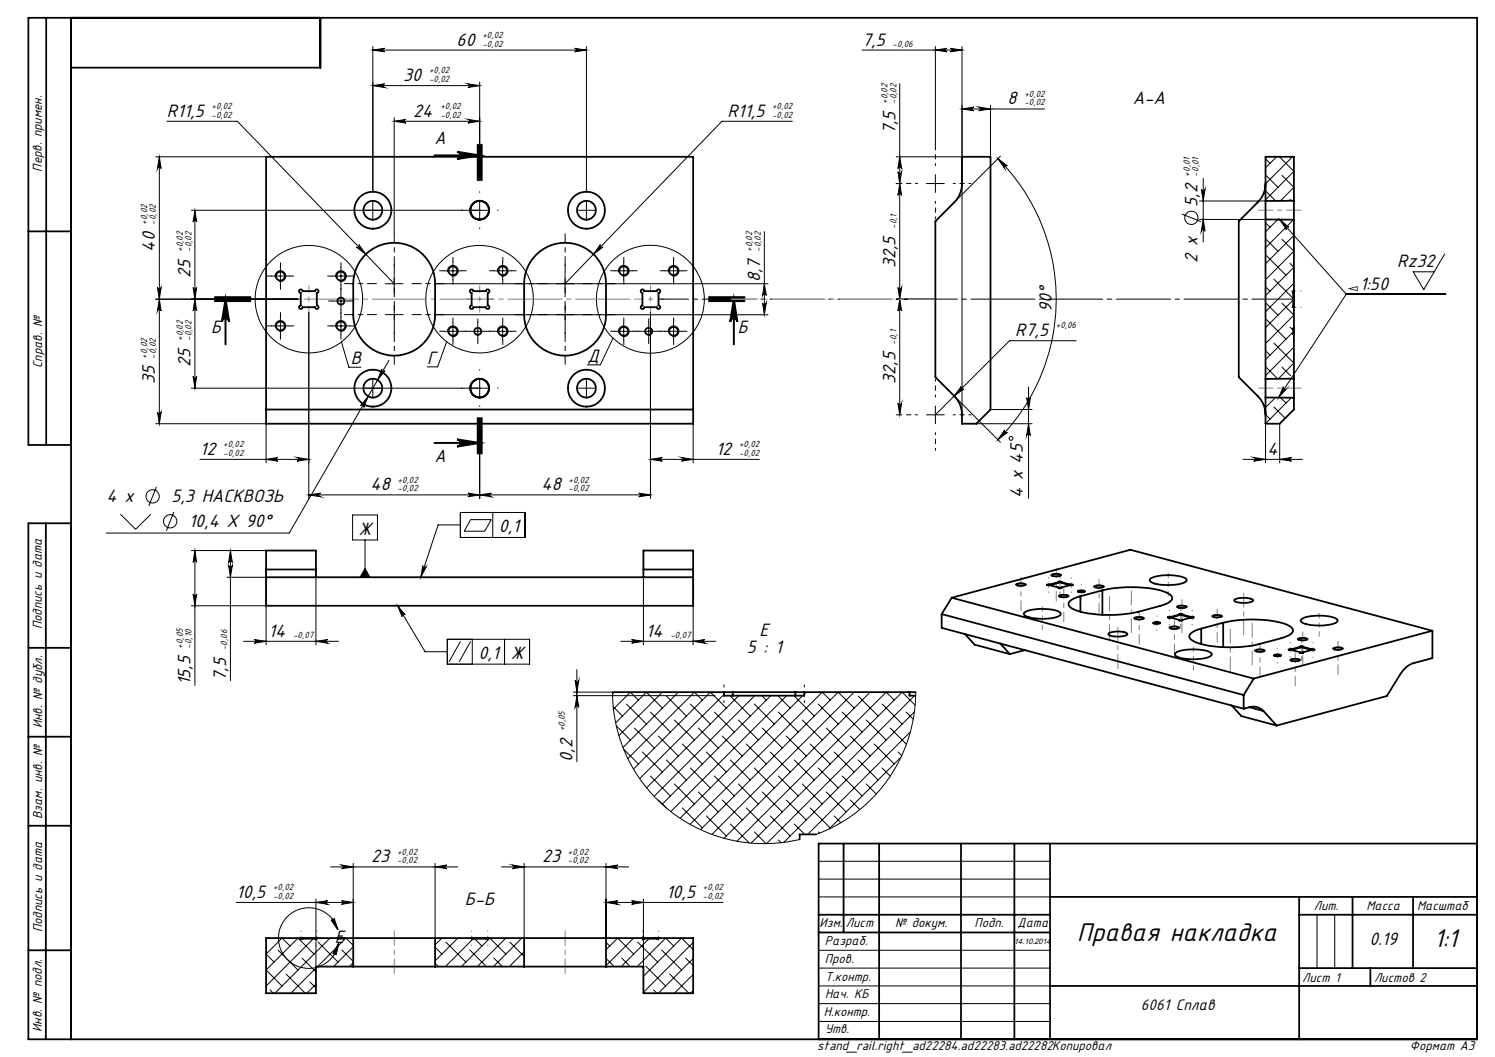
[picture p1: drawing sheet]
<svg xmlns="http://www.w3.org/2000/svg" width="420mm" height="297mm" viewBox="0 0 420 297" stroke-linecap="round" stroke-linejoin="round" font-family="sans-serif">
<defs><g id="words">
<g font-size="8">
<text x="302.6" y="264.3">Правая накладка</text>
<text x="402.8" y="266.1">1:1</text>
</g>
<g font-size="5.6">
<text x="128.3" y="12.8">60</text>
<text x="242.2" y="12.8">7,5</text>
<text x="113.3" y="22.8">30</text>
<text x="283.1" y="29.3">8</text>
<text x="318.3" y="29.3">A-A</text>
<text x="46.9" y="32.8">R11,5</text>
<text x="116.1" y="32.8">24</text>
<text x="204.4" y="32.8">R11,5</text>
<text x="122.1" y="40.4">A</text>
<text x="251.5" y="37.7" transform="rotate(-90 251.5 37.7)">7,5</text>
<text x="336.4" y="58.1" transform="rotate(-90 336.4 58.1)">5,2</text>
<text x="43.5" y="70.7" transform="rotate(-90 43.5 70.7)">40</text>
<text x="251.5" y="75.4" transform="rotate(-90 251.5 75.4)">32,5</text>
<text x="336.4" y="73.9" transform="rotate(-90 336.4 73.9)">2 х</text>
<text x="392.5" y="75.1">Rz32</text>
<text x="53.5" y="78" transform="rotate(-90 53.5 78)">25</text>
<text x="213.5" y="79.3" transform="rotate(-90 213.5 79.3)">8,7</text>
<text x="382" y="81.5">1:50</text>
<text x="295.5" y="87.6" transform="rotate(-90 295.5 87.6)">90°</text>
<text x="59.4" y="93.5">Б</text>
<text x="207.3" y="93.5">Б</text>
<text x="285.2" y="94.5">R7,5</text>
<text x="165" y="101.7">Д</text>
<text x="53.5" y="103" transform="rotate(-90 53.5 103)">25</text>
<text x="98.5" y="102.3">В</text>
<text x="120" y="102.2">Г</text>
<text x="251.5" y="107.9" transform="rotate(-90 251.5 107.9)">32,5</text>
<text x="43.5" y="108" transform="rotate(-90 43.5 108)">35</text>
<text x="56.2" y="127.8">12</text>
<text x="122.1" y="129.9">A</text>
<text x="201.1" y="127.8">12</text>
<text x="356.1" y="127.8">4</text>
<text x="104.1" y="137.8">48</text>
<text x="152.1" y="137.8">48</text>
<text x="29.9" y="141.2">4 x</text>
<text x="48.1" y="141.2">5,3 НАСКВОЗЬ</text>
<text x="287.4" y="140" transform="rotate(-90 287.4 140)">4 x 45</text>
<text x="53.1" y="148.2">10,4 X 90°</text>
<text x="140.2" y="149.6">0,1</text>
<text x="100.7" y="150.3">Ж</text>
<text x="75.5" y="178.9">14</text>
<text x="181.5" y="178.9">14</text>
<text x="213.4" y="178.7">Е</text>
<text x="134.4" y="185.2">0,1</text>
<text x="143.5" y="185.2">Ж</text>
<text x="209.8" y="183.6">5 : 1</text>
<text x="63.5" y="191.2" transform="rotate(-90 63.5 191.2)">7,5</text>
<text x="53.5" y="192.6" transform="rotate(-90 53.5 192.6)">15,5</text>
<text x="160.8" y="214" transform="rotate(-90 160.8 214)">0,2</text>
<text x="104.3" y="242.3">23</text>
<text x="152.3" y="242.3">23</text>
<text x="66.4" y="252.3">10,5</text>
<text x="130.6" y="254.3">Б-Б</text>
<text x="187.1" y="252.3">10,5</text>
<text x="94" y="264.9">Е</text>
<text x="384.7" y="265.6">0.19</text>
</g>
<text font-size="4.8" x="320.5" y="283.9">6061 Сплав</text>
<text font-size="4.2" x="378.2" y="82.3">◅</text>
<g font-size="4">
<text x="11.8" y="48.3" transform="rotate(-90 11.8 48.3)">Перв. примен.</text>
<text x="11.9" y="103.4" transform="rotate(-90 11.9 103.4)">Справ. №</text>
<text x="11.7" y="176.8" transform="rotate(-90 11.7 176.8)">Подпись и дата</text>
<text x="11.8" y="204.7" transform="rotate(-90 11.8 204.7)">Инв. № дубл.</text>
<text x="11.9" y="230.1" transform="rotate(-90 11.9 230.1)">Взам. инв. №</text>
<text x="369.1" y="255.6">Лит.</text>
<text x="383.9" y="255.6">Масса</text>
<text x="398.1" y="255.6">Масштаб</text>
<text x="11.8" y="262" transform="rotate(-90 11.8 262)">Подпись и дата</text>
<text x="230.2" y="260.4">Изм.</text>
<text x="237.6" y="260.5">Лист</text>
<text x="251.5" y="260.5">№ докум.</text>
<text x="273.8" y="260.5">Подп.</text>
<text x="285.9" y="260.5">Дата</text>
<text x="231.7" y="265.5">Разраб.</text>
<text x="231.8" y="270.5">Пров.</text>
<text x="231.8" y="275.5">Т.контр.</text>
<text x="365.9" y="275.9">Лист 1</text>
<text x="386" y="276">Листов 2</text>
<text x="231.8" y="280.4">Нач. КБ</text>
<text x="231.4" y="285.6">Н.контр.</text>
<text x="11.8" y="289.9" transform="rotate(-90 11.8 289.9)">Инв. № подл.</text>
<text x="231.8" y="290.4">Утв.</text>
<text x="229.6" y="295.1">stand_rail.right_ad22284.ad22283.ad22282Копировал</text>
<text x="396.1" y="295.2">Формат А3</text>
</g>
<g font-size="2.8">
<text x="135.5" y="10.6">+0,02</text>
<text x="135.5" y="13.1">-0,02</text>
<text x="250.7" y="13.1">-0,06</text>
<text x="120.5" y="20.6">+0,02</text>
<text x="120.5" y="23.1">-0,02</text>
<text x="249.4" y="29.2" transform="rotate(-90 249.4 29.2)">+0,02</text>
<text x="251.8" y="29.2" transform="rotate(-90 251.8 29.2)">-0,02</text>
<text x="287.8" y="27.2">+0,02</text>
<text x="287.8" y="29.6">-0,02</text>
<text x="59.4" y="30.6">+0,02</text>
<text x="59.4" y="33.1">-0,02</text>
<text x="123.7" y="30.6">+0,02</text>
<text x="123.7" y="33.1">-0,02</text>
<text x="216.9" y="30.6">+0,02</text>
<text x="216.9" y="33.1">-0,02</text>
<text x="334.3" y="49.6" transform="rotate(-90 334.3 49.6)">+0,01</text>
<text x="336.7" y="49.6" transform="rotate(-90 336.7 49.6)">-0,01</text>
<text x="41.3" y="63.1" transform="rotate(-90 41.3 63.1)">+0,02</text>
<text x="43.8" y="63.1" transform="rotate(-90 43.8 63.1)">-0,02</text>
<text x="251.8" y="64.3" transform="rotate(-90 251.8 64.3)">-0,1</text>
<text x="51.3" y="70.8" transform="rotate(-90 51.3 70.8)">+0,02</text>
<text x="53.8" y="70.8" transform="rotate(-90 53.8 70.8)">-0,02</text>
<text x="211.3" y="70.8" transform="rotate(-90 211.3 70.8)">+0,02</text>
<text x="213.8" y="70.8" transform="rotate(-90 213.8 70.8)">-0,02</text>
<text x="51.3" y="95.8" transform="rotate(-90 51.3 95.8)">+0,02</text>
<text x="53.8" y="95.8" transform="rotate(-90 53.8 95.8)">-0,02</text>
<text x="296.6" y="92.3">+0,06</text>
<text x="41.3" y="100.8" transform="rotate(-90 41.3 100.8)">+0,02</text>
<text x="43.8" y="100.8" transform="rotate(-90 43.8 100.8)">-0,02</text>
<text x="251.8" y="96.8" transform="rotate(-90 251.8 96.8)">-0,1</text>
<text x="62.7" y="125.6">+0,02</text>
<text x="207.6" y="125.6">+0,02</text>
<text x="62.7" y="128.1">-0,02</text>
<text x="207.6" y="128.1">-0,02</text>
<text x="111.7" y="135.6">+0,02</text>
<text x="159.7" y="135.6">+0,02</text>
<text x="111.7" y="138.1">-0,02</text>
<text x="159.7" y="138.1">-0,02</text>
<text x="82.4" y="179.2">-0,07</text>
<text x="188.4" y="179.2">-0,07</text>
<text x="51.3" y="182.2" transform="rotate(-90 51.3 182.2)">+0,05</text>
<text x="53.8" y="182.2" transform="rotate(-90 53.8 182.2)">-0,10</text>
<text x="63.8" y="182.7" transform="rotate(-90 63.8 182.7)">-0,06</text>
<text x="158.7" y="205.5" transform="rotate(-90 158.7 205.5)">+0,05</text>
<text x="111.5" y="240.1">+0,02</text>
<text x="111.5" y="242.6">-0,02</text>
<text x="159.5" y="240.1">+0,02</text>
<text x="159.5" y="242.6">-0,02</text>
<text x="76.7" y="250.1">+0,02</text>
<text x="197.4" y="250.1">+0,02</text>
<text x="76.7" y="252.6">-0,02</text>
<text x="197.4" y="252.6">-0,02</text>
</g>
<text font-size="2.2" x="284.9" y="265.2">14.10.2014</text>
</g></defs>
<g fill="none" stroke="#000" stroke-width=".28">
<path d="M104.7 14.1l3.4-.5a.49 .49 0 0 0-.5 .5 .49 .49 0 0 0 .5 .5zM104.7 13.1v40.8M104.7 14.1h60M161.4 13.6l3.3 .5-3.3 .5a.49 .49 0 0 0 .5-.5 .49 .49 0 0 0-.5-.5zM164.7 13.1v40.8M242.2 14.1h28.1M262.8 14.1l3.3-.5a.49 .49 0 0 0-.5 .5 .49 .49 0 0 0 .5 .5zM262.8 13.1v28.5M267 13.6l3.3 .5-3.3 .5a.49 .49 0 0 0 .4-.5 .49 .49 0 0 0-.4-.5zM270.3 13.1v103.5M46.9 34.1h19.8l44 45.6M104.7 24.1l3.4-.5a.51 .51 0 0 0-.5 .5 .51 .51 0 0 0 .5 .5z"/>
<path d="M104.7 24.1h30.1M110.7 34.1l3.4-.6a.51 .51 0 0 0-.5 .6 .51 .51 0 0 0 .5 .5zM110.7 33.1v32.6M110.7 34.1h24.1M131.4 33.5l3.4 .6-3.4 .5a.51 .51 0 0 0 .5-.5 .51 .51 0 0 0-.5-.6zM131.4 23.6l3.4 .5-3.4 .5a.51 .51 0 0 0 .5-.5 .51 .51 0 0 0-.5-.5zM134.8 23.1v17.6M222.6 34.1h-19.8l-44 45.6M252.8 23.5v93.1h-1M270.3 30.6h23.2M270.3 30.6l3.3-.5a.51 .51 0 0 0-.5 .5 .51 .51 0 0 0 .5 .5zM275 30.1l3.3 .5-3.3 .5a.51 .51 0 0 0 .5-.5 .51 .51 0 0 0-.5-.5z"/>
<path d="M278.3 29.6v14.5M43.7 44.1h31.1M44.8 44.1v75M44.8 44.1l.5 3.3a.51 .51 0 0 0-.6-.5 .51 .51 0 0 0-.5 .5zM54.8 59.1l.4 3.3a.49 .49 0 0 0-.4-.5 .49 .49 0 0 0-.5 .5zM54.8 59.1v50M104.7 56.6v5M134.8 56.6v5M137.3 59.1h-83.5M162.2 59.1h5.1M164.7 56.6v5M251.8 51.6h1"/>
<path d="M251.8 44.1h18.5M252.3 48.3a.51 .51 0 0 0 .5 .5 .51 .51 0 0 0 .5-.5l-.5 3.3zM252.8 51.6l.5 3.3a.51 .51 0 0 0-.5-.5 .51 .51 0 0 0-.5 .5zM252.8 44.1l.5 3.3a.51 .51 0 0 0-.5-.5 .51 .51 0 0 0-.5 .5zM260.3 51.6h5M262.8 49.1v5M280.4 44.6l2.6 2a.51 .51 0 0 0-.7 0 .51 .51 0 0 0 0 .7zM280.4 44.6a55.8 55.8 0 0 1 0 78.9M281.1 43.9l-13 13M337 56.5h18.5M337.5 53.2a.51 .51 0 0 0 .5 .5 .51 .51 0 0 0 .5-.5l-.5 3.3zM338 50.1v17.9"/>
<path d="M355.5 49.1l3.5 3.5M355.5 44.6l1.3 1.3M355.7 53.8l2.7 2.6M358.6 44.1l-3.1 3.1M359.4 44.1l4.1 4.1-8 8M360.2 49.3l3.3 3.3-3.8 3.8M362.4 56l.4 .4M363.1 44.1l-7.6 7.5M76.3 77.6h5M77.3 78a1.5 1.5 0 0 1 1.4-1.9 1.5 1.5 0 0 1 1.6 1.7 1.5 1.5 0 0 1-1.9 1.3M78.8 75.1v5M93.3 77.6h5"/>
<path d="M94.3 78a1.5 1.5 0 0 1 1.4-1.9 1.5 1.5 0 0 1 1.6 1.7 1.5 1.5 0 0 1-1.9 1.3M95.8 75.1v5M100.1 69.4a.5 .5 0 0 0 .7 0 .5 .5 0 0 0 0-.7l2 2.7zM108.3 79.7h4.9M110.7 77.2v5M122.2 79.7h93.6M124.7 76.1h5M125.8 76.5a1.51 1.51 0 0 1 1.3-1.9 1.51 1.51 0 0 1 1.6 1.6 1.51 1.51 0 0 1-1.8 1.3M127.2 73.6v5M138.7 76.1h5M139.8 76.5a1.51 1.51 0 0 1 1.3-1.9 1.51 1.51 0 0 1 1.6 1.6 1.51 1.51 0 0 1-1.9 1.3M141.2 73.6v5"/>
<path d="M158.7 77.2v5M168.7 68.7a.51 .51 0 0 0 0 .7 .51 .51 0 0 0 .7 0l-2.7 2zM172.7 76.1h5M173.8 76.5a1.5 1.5 0 0 1 1.3-1.9 1.5 1.5 0 0 1 1.6 1.6 1.5 1.5 0 0 1-1.9 1.3M175.2 73.6v5M186.7 76.1h5M187.8 76.5a1.5 1.5 0 0 1 1.3-1.9 1.5 1.5 0 0 1 1.6 1.6 1.5 1.5 0 0 1-1.9 1.3M189.2 73.6v5M214.7 65.1v23.3M214.7 79.7l.6 3.3a.51 .51 0 0 0-.5-.5 .51 .51 0 0 0-.6 .5zM332 60.1l5.4 2.2M337 61.7h18.5"/>
<path d="M338 61.7l.5 3.3a.51 .51 0 0 0-.5-.5 .51 .51 0 0 0-.5 .5zM355.5 67.1l3.5 3.5M355.5 62.6l1.3 1.2M355.7 71.7l5.6 5.6M357.9 78.5l5.4 5.4M359 61.7l-3.5 3.4M359.1 61.7l.2 .2M359.6 61.7l2.5 2.1a.5 .5 0 0 0-.7 0 .5 .5 0 0 0 0 .7zM359.6 61.7l18.6 21M360.2 67.2l3.3 3.4-8 8M361 64.1l-5.5 5.5M362.4 74l1.1 1.1-8 8"/>
<path d="M363.2 66.5l-7.7 7.6M363.4 61.7l-1.7 1.7M363.5 79.6l-8 8M405.9 71.4l-5.9 10-3-5h5.9M43.7 84.1h40M44.2 80.8a.51 .51 0 0 0 .5 .4 .51 .51 0 0 0 .6-.4l-.5 3.3zM44.8 84.1l.5 3.3a.51 .51 0 0 0-.6-.5 .51 .51 0 0 0-.5 .5zM54.3 80.8a.49 .49 0 0 0 .5 .4 .49 .49 0 0 0 .4-.4l-.4 3.3zM54.8 84.1l.4 3.3a.49 .49 0 0 0-.4-.5 .49 .49 0 0 0-.5 .5zM76.3 91.6h5M77.3 92a1.49 1.49 0 0 1 1.3-1.9 1.49 1.49 0 0 1 1.6 1.6 1.49 1.49 0 0 1-1.8 1.3M78.8 89.1v5"/>
<path d="M86.7 87.8v52.3M93.3 84.6h5M93.3 91.6h5M94.3 92a1.49 1.49 0 0 1 1.3-1.9 1.49 1.49 0 0 1 1.7 1.6 1.49 1.49 0 0 1-1.9 1.3M95.8 82.1v5M95.8 89.1v5M95.9 96.1l2.1 7.1h3.4M122.2 88.4h93.6M124.7 93.1h5M125.5 96l-2.6 7.1h-2.9M125.8 93.5a1.51 1.51 0 0 1 1.3-1.9 1.51 1.51 0 0 1 1.6 1.6 1.51 1.51 0 0 1-1.8 1.3M127.2 90.6v5"/>
<path d="M131.7 93.1h5M134.2 90.6v5M138.7 93.1h5M139.8 93.5a1.51 1.51 0 0 1 1.3-1.9 1.51 1.51 0 0 1 1.6 1.6 1.51 1.51 0 0 1-1.9 1.3M141.2 90.6v5M172.2 95l-3.5 7.5h-3.7M172.7 93.1h5M173.8 93.5a1.5 1.5 0 0 1 1.3-1.9 1.5 1.5 0 0 1 1.6 1.6 1.5 1.5 0 0 1-1.9 1.3M175.2 90.6v5M179.7 93.1h5M182.2 90.6v5M182.7 87.8v52.3"/>
<path d="M186.7 93.1h5M187.8 93.5a1.5 1.5 0 0 1 1.3-1.9 1.5 1.5 0 0 1 1.6 1.6 1.5 1.5 0 0 1-1.9 1.3M189.2 90.6v5M214.2 85.1a.51 .51 0 0 0 .6 .5 .51 .51 0 0 0 .5-.5l-.6 3.3zM251.8 84.1h11M252.3 80.8a.51 .51 0 0 0 .5 .4 .51 .51 0 0 0 .5-.4l-.5 3.3zM252.8 84.1l.5 3.3a.51 .51 0 0 0-.5-.5 .51 .51 0 0 0-.5 .5zM302.3 95.7h-18.7l-20.8 20.9M355.5 98.5l1.3 1.3M355.5 85.1l3.5 3.4M355.5 80.6l1.3 1.2M355.7 89.7l5.6 5.6"/>
<path d="M357.9 96.4l5.6 5.6-4.4 4.4M360.2 85.2l3.3 3.3-8 8.1M362.4 91.9l.9 .9M363.3 84.3l-7.8 7.8M363.3 93.2l-7.8 7.9M363.5 97.5l-8 8M378.2 82.7h28M378.2 82.7l-19 29M43.7 119.1h31.1v11M44.2 115.8a.51 .51 0 0 0 .5 .4 .51 .51 0 0 0 .6-.4l-.5 3.3zM54.3 105.8a.49 .49 0 0 0 .5 .5 .49 .49 0 0 0 .4-.5l-.4 3.3zM103.4 111.4l-1.2 3.1a.51 .51 0 0 0-.2-.7 .51 .51 0 0 0-.7 .2z"/>
<path d="M104.7 106.6v5M107.3 103.7a.51 .51 0 0 0 .2 .6 .51 .51 0 0 0 .7-.1l-2.1 2.6zM109.3 101.3l-28.1 48.5h-51.4M134.8 106.6v5M137.3 109.1h-83.5M162.2 109.1h5.1M164.7 106.6v5M194.7 119.1v11M252.3 113.3a.51 .51 0 0 0 .5 .4 .51 .51 0 0 0 .5-.4l-.5 3.3zM260.3 116.6h5M262.8 114.1v5M267.3 110.6l13.8 13.7"/>
<path d="M270.1 108.6a.5 .5 0 0 0 0 .7 .5 .5 0 0 0 .7 0l-2.7 2zM274.3 119.1h15.6M278.3 115.1h11.6M288.4 111.8a.51 .51 0 0 0 .5 .5 .51 .51 0 0 0 .6-.5l-.5 3.3zM289 108.7v31.3M289 119.1l.5 3.3a.51 .51 0 0 0-.6-.5 .51 .51 0 0 0-.5 .5zM355.5 103l3.5 3.4M355.5 116.5l1.3 1.3M357.9 114.4l3.2 3.1M358.4 111.7l-2.9 2.8M359.5 119.1v11M359.8 111.8l1.5 1.4"/>
<path d="M360.2 103.1l2.3 2.4M360.6 108.7a.51 .51 0 0 0 .1 .6 .51 .51 0 0 0 .7-.1l-2.2 2.5zM362.8 111.8l-7.3 7.3v11M363.3 106.3l.1 .1M44 136.8l-2.2 5.3M56.2 129.1h30.5M74.8 129.1l3.3-.6a.51 .51 0 0 0-.5 .6 .51 .51 0 0 0 .5 .5zM83.4 128.5l3.3 .6-3.3 .5a.51 .51 0 0 0 .5-.5 .51 .51 0 0 0-.5-.6zM86.7 139.1h96M86.7 139.1l3.4-.5a.51 .51 0 0 0-.5 .5 .51 .51 0 0 0 .5 .5zM131.4 138.6l3.4 .5-3.4 .5a.51 .51 0 0 0 .5-.5 .51 .51 0 0 0-.5-.5zM134.8 139.1l3.2-.5a.51 .51 0 0 0-.4 .5 .51 .51 0 0 0 .4 .5z"/>
<path d="M134.8 127.5v12.6M179.5 138.6l3.2 .5-3.2 .5a.51 .51 0 0 0 .4-.5 .51 .51 0 0 0-.4-.5zM182.7 129.1h30.6M182.7 129.1l3.4-.6a.51 .51 0 0 0-.5 .6 .51 .51 0 0 0 .5 .5zM191.5 128.5l3.2 .6-3.2 .5a.51 .51 0 0 0 .4-.5 .51 .51 0 0 0-.4-.6zM282.3 120.8a.51 .51 0 0 0 0 .7 .51 .51 0 0 0 .7 0l-2.6 2zM349.2 129.1h16.7M352.2 128.5l3.3 .6-3.3 .5a.51 .51 0 0 0 .5-.5 .51 .51 0 0 0-.5-.6zM359.5 129.1l3.3-.6a.51 .51 0 0 0-.5 .6 .51 .51 0 0 0 .5 .5zM33.8 144.5l4.3 4.2 4.3-4.2M48.9 143.8l-2.2 5.4M53.8 154.7h21"/>
<path d="M54.8 154.7v37.9M54.8 154.7l.4 3.3a.49 .49 0 0 0-.4-.5 .49 .49 0 0 0-.5 .5zM64.2 158.9a.51 .51 0 0 0 .6 .5 .51 .51 0 0 0 .5-.5l-.6 3.3zM64.7 154.7l.6 3.3a.51 .51 0 0 0-.5-.5 .51 .51 0 0 0-.6 .5zM64.7 154.7v36.5M99.1 144.7h6.9v7h-6.9zM102.6 159.7l1.3 2.5h-2.8zM102.6 151.7v10.5M118.8 158.9a.5 .5 0 0 0 .3 .6 .5 .5 0 0 0 .6-.3l-1.5 3zM129.3 144h18.2v7h-18.2zM129.3 147.5h-6.2l-4.9 14.7M132.2 146h5.8l-1.8 3.3h-5.8z"/>
<path d="M138.4 144v7M53.8 170.2h21M54.3 166.9a.49 .49 0 0 0 .5 .5 .49 .49 0 0 0 .4-.5l-.4 3.3zM63.7 162.2h11.1M71.4 179.7l3.4 .5-3.4 .5a.51 .51 0 0 0 .5-.5 .51 .51 0 0 0-.5-.5zM74.8 160v21.2M88.8 160v21.2M111.7 170.2l2.1 2.6a.51 .51 0 0 0-.6-.2 .51 .51 0 0 0-.2 .7zM111.7 170.2l7.7 12.9h6.3M125.7 179.6h23.1v7h-23.1zM132.7 179.6v7M141.7 179.6v7"/>
<path d="M177.4 179.7l3.4 .5-3.4 .5a.51 .51 0 0 0 .5-.5 .51 .51 0 0 0-.5-.5zM180.8 160v21.2M194.7 160v21.2M285.3 164.2a2.9 2.9 0 0 1 3 .1 2.92 2.92 0 0 1-3-.1zM295.2 161.5a2.9 2.9 0 0 1 3 .2 2.9 2.9 0 0 1-3-.2zM297.4 167.4a2.8 2.8 0 0 1 2.9 .1 2.8 2.8 0 0 1-2.9-.1zM307.3 164.7a2.92 2.92 0 0 1 2.9 .2 2.9 2.9 0 0 1-2.9-.2zM318.5 173.7a2.8 2.8 0 0 1 3 .1 2.83 2.83 0 0 1-3-.1zM328.4 176.3a2.8 2.8 0 0 1 3 .1 2.8 2.8 0 0 1-3-.1zM330.6 170.4a2.9 2.9 0 0 1 2.9 .2 2.9 2.9 0 0 1-2.9-.2zM340.5 173.1a2.83 2.83 0 0 1 2.9 .1 2.8 2.8 0 0 1-2.9-.1zM364.5 179.5a2.9 2.9 0 0 1 3 .2 2.92 2.92 0 0 1-3-.2z"/>
<path d="M68.4 180.2h26.7M88.8 180.2l3.2-.5a.51 .51 0 0 0-.4 .5 .51 .51 0 0 0 .4 .5zM129.4 180.2l-3.2 5.7M132.2 180.2l-3.2 5.7M161.1 194.5h11l.2 4.7 .8 4.5 1.5 5.2 2 4.8 2.8 4.6 3.4 4.4 3.6 3.7 4.9 3.7 4.4 2.5 3.8 1.7 3.9 1.2 3.9 .9 3.5 .5 5.4 .1 5.2-.5 3.2-.6M161.1 195.5h39.8M161.6 191.2a.51 .51 0 0 0 .5 .4 .51 .51 0 0 0 .5-.4l-.5 3.3zM162.1 195.5l.5 3.3a.51 .51 0 0 0-.5-.5 .51 .51 0 0 0-.5 .5zM162.1 188.1v25.9M172.3 198.6l2.6 2.6M172.6 194.5l-.5 .5M174.4 180.2h26.7"/>
<path d="M176 197.8l5.6 5.6M179.4 196.7l-2.3-2.2-4.8 4.7M186.1 199l-4.5-4.5-8.6 8.6M186.1 194.5l-12.2 12.2M187.2 195.6l5.6 5.6M190.6 194.5l-15.6 15.5M194 197.8l5.6 5.6M194.7 180.2l3.3-.5a.51 .51 0 0 0-.4 .5 .51 .51 0 0 0 .4 .5zM197.3 196.7l-2.2-2.2-18.7 18.6M203.4 195.2l-23.7 23.6M204 199l-4.4-4.5-21.6 21.6M205.2 195.6l5.6 5.6"/>
<path d="M207.5 195.5l-25.9 25.9M211.9 197.8l5.6 5.6M212 195.5l-28.2 28.3M214 195.5l1.3 1.2M216.5 195.5l-30.5 30.5M218.5 195.5l3.5 3.5M221 195.5l-32.5 32.5M223.1 195.6l5.6 5.6M225.5 195.5l-34.4 34.4M226.5 194.5l-.5 .5M229.9 197.8l5.6 5.6M233.2 196.7l-2.2-2.2-37.1 37.1"/>
<path d="M240 199l-4.5-4.5-38.7 38.6M240 194.5l-40 40M241.1 195.6l5.6 5.6M244.5 194.5l-41.1 41M247.8 197.8l5.6 5.6M251.2 196.7l-2.2-2.2-42 41.9M256.9 195.5l-41.5 41.5M257.1 198.1l-3.7-3.6-42.4 42.4M257.2 194.5l-.5 6.7-1.6 6.5-2.6 6.4-2.9 4.7-4.2 5.1-5 4.5-3.2 2.2-3.4 1.9-4.5 2M352.5 182.7a2.9 2.9 0 0 1 2.9 .2 2.92 2.92 0 0 1-2.9-.2zM362.4 185.4a2.8 2.8 0 0 1 2.9 .1 2.8 2.8 0 0 1-2.9-.1zM374.4 182.2a2.92 2.92 0 0 1 3 .1 2.9 2.9 0 0 1-3-.1z"/>
<path d="M173.1 204l4 3.9M175.2 210.5l4.2 4.2M178.2 204.6l5.6 5.6M180.5 211.3l5.6 5.6M182.7 218l5.6 5.7M182.7 200.1l5.6 5.6M185 206.8l5.6 5.6M187.2 213.5l5.6 5.7M189.4 202.3l5.7 5.6M191.7 209.1l5.6 5.6M194 215.8l5.6 5.6M196.2 204.6l5.6 5.6"/>
<path d="M198.4 211.3l5.6 5.6M200.7 218l5.6 5.7M200.7 200.1l5.6 5.6M202.9 206.8l5.6 5.6M205.2 213.5l5.6 5.7M207.4 202.3l5.6 5.6M209.7 209.1l5.6 5.6M211.9 215.8l5.6 5.6M214.1 204.6l5.7 5.6M216.4 211.3l5.6 5.6M218.7 218l5.6 5.7M218.7 200.1l5.6 5.6"/>
<path d="M220.9 206.8l5.6 5.6M223.1 213.5l5.6 5.7M225.4 202.3l5.6 5.6M227.6 209.1l5.6 5.6M229.9 215.8l5.6 5.6M232.1 204.6l5.6 5.6M234.4 211.3l5.6 5.6M236.6 218l5.6 5.7M236.6 200.1l5.6 5.6M238.9 206.8l5.6 5.6M241.1 213.5l5.6 5.7M243.3 202.3l5.7 5.6"/>
<path d="M245.6 209.1l5.6 5.6M247.8 215.8l2.3 2.3M250.1 204.6l4.5 4.5M252.3 211.3l1 1M253.1 212.8l-20.2 20.1M254.6 200.1l1.9 2M255.8 205.6l-28.9 28.9M256.9 200l-36.7 36.7M185 224.8l2.2 2.2M189.4 220.3l5.7 5.6M191.7 227l5.6 5.6M196.2 222.5l5.6 5.6"/>
<path d="M198.4 229.3l5.6 5.6M202.9 224.8l5.6 5.6M205.2 231.5l5.3 5.4M207.4 220.3l5.6 5.6M209.7 227l5.6 5.6M211.9 233.7l3.3 3.3M214.1 222.5l5.7 5.6M216.4 229.3l5.6 5.6M218.7 236l.7 .8M220.9 224.8l5.6 5.6M223.1 231.5l3 3M225.4 220.3l5.6 5.6"/>
<path d="M227.6 227l5.6 5.6M229.9 233.7l.3 .4M232.1 222.5l5.6 5.6M234.4 229.3l1.9 1.9M238.9 224.8l2.6 2.7M243.3 220.3l2.9 2.8M66.4 253.6h32.8M88.8 253.6l3.2-.5a.51 .51 0 0 0-.4 .5 .51 .51 0 0 0 .4 .5zM88.8 252.6v19M92.9 243.6h35.7M93 258.5l.9-.4 1 3.2zM96 243.1l3.2 .5-3.2 .5a.51 .51 0 0 0 .4-.5 .51 .51 0 0 0-.4-.5z"/>
<path d="M96 253.1l3.2 .5-3.2 .5a.51 .51 0 0 0 .4-.5 .51 .51 0 0 0-.4-.5zM99.2 242.6v21M122.2 242.6v21M122.2 243.6l3.4-.5a.51 .51 0 0 0-.5 .5 .51 .51 0 0 0 .5 .5zM140.9 243.6h35.7M143.9 243.1l3.3 .5-3.3 .5a.51 .51 0 0 0 .5-.5 .51 .51 0 0 0-.5-.5zM147.2 242.6v21M170.3 242.6v21M170.3 253.6h32.8M170.3 243.6l3.3-.5a.51 .51 0 0 0-.5 .5 .51 .51 0 0 0 .5 .5zM170.3 253.6l3.3-.5a.51 .51 0 0 0-.5 .5 .51 .51 0 0 0 .5 .5zM177.4 253.1l3.4 .5-3.4 .5a.51 .51 0 0 0 .5-.5 .51 .51 0 0 0-.5-.5z"/>
<path d="M180.8 252.6v19M230 252h65M230 247h65M230 242h65M370 257v15M375 257v15M74.8 263.6h.1M75.9 278.2l.9 .9M78.1 266.9l5.6 5.7M80.4 273.7l5.4 5.4M81.5 265.8l-2.3-2.2-4.4 4.5 2.2 2.2M84.8 269.2l4 3.9"/>
<path d="M87.1 275.9l1.7 1.7M88 263.8l-13.2 13.3M88.2 268.1l-4.5-4.5-8.9 9 4.4 4.5M88.8 272l-7.1 7.1M88.8 276.5l-2.6 2.6M89.4 264.7l5.6 5.6M91.6 271.5l.1 .1M92.7 263.6l-15.5 15.5M94.9 261.3a8.5 8.5 0 0 0-13.3-4.4 8.5 8.5 0 0 0 .8 14 8.5 8.5 0 0 0 12.7-5.9M95.1 265l-.6 3.2-1-.3zM96.1 266.9l3.1 3.2M99.2 265.6l-2-2-8 8"/>
<path d="M99.2 266l-5.5 5.6M99.2 270.5l-1 1.1M122.2 270.7l1 .9M122.2 266.2l1.9 1.9M124.1 263.6l-1.9 1.9M125.3 264.7l5.6 5.6M127.5 271.5l.1 .1M128.6 263.6l-6.4 6.4M132 266.9l4.6 4.7M132.9 263.8l-7.8 7.8M133.3 263.8l2.1 2M138.7 269.2l2.4 2.4"/>
<path d="M142.1 268.1l-4.5-4.5-8 8M142.1 263.6l-8 8M143.2 264.7l4 4M145.5 271.5l.1 .1M146.6 263.6l-8 8M147.2 267.4l-4.1 4.2M170.3 266.9l3.2-3.3 4.5 4.5M170.3 269.3l2.2 2.3M170.3 264.8l1 1M174.7 269.2l2.4 2.4M178 263.6l-7.7 7.8M179.1 264.7l5.6 5.6"/>
<path d="M181.4 271.5l5.6 5.6M182.3 263.8l-7.8 7.8M183.6 278.2l.9 .9M185.9 266.9l5.6 5.7M188.1 273.7l5.4 5.4M189.3 265.8l-2.3-2.2-8 8M192.6 269.2l2.1 2.1M194.7 266.8l-3.2-3.2-10.7 10.7M194.7 264.8l-13.9 14M194.7 269.3l-9.7 9.8M194.7 273.8l-5.2 5.3M194.7 278.3l-.7 .8"/>
<path d="M230 277h65M230 272h65M230 267h65M230 287h65M230 282h65"/>
<circle cx="334.7" cy="61.2" r="1.86"/>
<circle cx="86.8" cy="84.1" r="15.1"/>
<circle cx="134.7" cy="84.1" r="15.1"/>
<circle cx="182.7" cy="84.1" r="15.2"/>
<circle cx="42.9" cy="139.5" r="1.87"/>
<circle cx="284" cy="123.2" r=".54"/>
<circle cx="47.8" cy="146.5" r="1.86"/>
</g>
<g fill="none" stroke="#000" stroke-width=".55">
<path d="M122.1 43.7h12.7M128.4 42.6l6.4 1.1-6.4 1a1.02 1.02 0 0 0 1-1 1.02 1.02 0 0 0-1-1.1zM134.2 40.7v10M134.8 40.7v10M135.3 40.7v10M60.4 84.1h10M60.4 83.5h10M60.4 84.6h10M63.4 84.1l1 6.3a1.02 1.02 0 0 0-1-1 1.02 1.02 0 0 0-1.1 1zM63.4 84.1v12.7M199.2 84.1h10M199.2 83.5h10"/>
<path d="M199.2 84.6h10M206.2 84.1l1 6.3a1.01 1.01 0 0 0-1.1-1 1.01 1.01 0 0 0-1 1zM206.2 84.1v12.7M134.2 117.5v10M134.8 117.5v10M135.3 117.5v10zM122.1 124.5h12.7M128.4 123.5l6.4 1-6.4 1a1.01 1.01 0 0 0 1-1 1.01 1.01 0 0 0-1-1z"/>
</g>
<g fill="none" stroke="#000" stroke-width=".28" stroke-dasharray="15.2 1.3 1.3 1.3">
<path d="M99.8 59.1h-.2M104.8 54.1v-.2M109.8 59.1h.1M129.8 59.1h-.2M134.8 54.1v-.2M139.8 59.1h.1M159.8 59.1h-.2M164.8 54.1v-.2M169.8 59.1h.1M76.3 77.6h-1.3M78.8 75.1v-1.3M81.3 77.6h1.2"/>
<path d="M93.3 77.6h-1.3M95.8 75.1v-1.3M98.3 77.6h1.2M104.8 64.1v.1M124.7 76.1h-1.2M127.2 73.6v-1.3M127.2 78.6v1.2M129.7 76.1h1.3M134.8 64.1v.1M138.7 76.1h-1.2M141.2 73.6v-1.3M141.2 78.6v1.2"/>
<path d="M143.7 76.1h1.3M164.8 64.1v.1M172.7 76.1h-1.2M175.2 73.6v-1.3M175.2 78.6v1.2M177.7 76.1h1.3M186.7 76.1h-1.2M189.2 73.6v-1.3M189.2 78.6v1.2M191.7 76.1h1.3M76.3 91.6h-1.3M78.8 89.1v-1.3"/>
<path d="M78.8 94.1v1.2M78.8 80.1v1.2M81.3 91.6h1.2M93.3 84.6h-1M93.3 91.6h-1.3M95.8 82.1v-1M95.8 87.1v1M95.8 89.1v-1.3M95.8 94.1v1.2M95.8 80.1v1.2M98.3 84.6h1M98.3 91.6h1.2"/>
<path d="M110.8 88.4v2.5M110.8 88.4h2.5M110.8 88.4v-2.5M110.8 88.4h-2.5M124.7 93.1h-1.2M127.2 90.6v-1.3M127.2 95.6v1.2M129.7 93.1h1.3M131.7 93.1h-1M134.2 90.6v-1M134.2 95.6v1M136.7 93.1h1"/>
<path d="M138.7 93.1h-1.2M141.2 90.6v-1.3M141.2 95.6v1.2M143.7 93.1h1.3M158.8 88.4v2.5M158.8 88.4h2.5M158.8 88.4v-2.5M158.8 88.4h-2.5M172.7 93.1h-1.2M175.2 90.6v-1.3M175.2 95.6v1.2M177.7 93.1h1.3"/>
<path d="M179.7 93.1h-1M182.2 90.6v-1M182.2 95.6v1M184.7 93.1h1M186.7 93.1h-1.2M189.2 90.6v-1.3M189.2 95.6v1.2M191.7 93.1h1.3M99.8 109.1h-.2M104.8 104.1v-.2M104.8 114.1v.1M109.8 109.1h.1"/>
<path d="M129.8 109.1h-.2M134.8 104.1v-.2M134.8 114.1v.1M139.8 109.1h.1M159.8 109.1h-.2M164.8 104.1v-.2M164.8 114.1v.1M169.8 109.1h.1"/>
</g>
<g fill="none" stroke="#000" stroke-width=".28" stroke-dasharray="15.2 1.3 1.3 1.3" stroke-dashoffset="12.6">
<path d="M105.8 79.7h-9M110.8 74.7v-9M115.8 79.7h9M153.8 79.7h-9M158.8 74.7v-9M163.8 79.7h9M105.8 88.4h-9M110.8 84.7v9M110.8 93.4v9M110.8 83.4v-9M115.8 88.4h9M153.8 88.4h-9"/>
<path d="M158.8 84.7v9M158.8 93.4v9M158.8 83.4v-9M163.8 88.4h9"/>
</g>
<path d="M257.8 51.6h-5M262.8 46.6v-5M262.8 56.6v5M267.8 51.6h5M257.8 116.6h-5M262.8 111.6v-5M267.8 116.6h5M262.8 121.6v5M203.4 197.4v-5M226 197.4v-5" fill="none" stroke="#000" stroke-width=".28" stroke-dasharray="15.2 1.3 1.3 1.3" stroke-dashoffset="14.6"/>
<path d="M83.7 84.1h95" fill="none" stroke="#808080" stroke-width=".28" stroke-dasharray="15.2 1.3 1.3 1.3" stroke-dashoffset="-1.8"/>
<path d="M86.8 80.3v7.5M131 84.1h7.5M134.8 80.3v7.5M179 84.1h7.5M182.8 80.3v7.5" fill="none" stroke="#808080" stroke-width=".28" stroke-dasharray="15.2 1.3 1.3 1.3" stroke-dashoffset="13.4"/>
<g fill="none" stroke="#808080" stroke-width=".28" stroke-dasharray="15.2 1.3 1.3 1.3" stroke-dashoffset="15">
<path d="M361.3 81.8h4.2M361.3 86.3h4.2M294.6 166.5v-4.2M301 166.5v-4.2M303.8 168.3v-4.2M325 177.2v-4.2M328.5 175.6v-4.2M334.9 175.6v-4.2M358.9 186.3v-4.2M362.5 184.7v-4.2M368.9 184.7v-4.2M84.5 265.8v-4.2"/>
<path d="M89 265.8v-4.2M132.5 265.8v-4.2M137 265.8v-4.2M180.5 265.8v-4.2M185 265.8v-4.2"/>
</g>
<path d="M365.5 59.1h-12M365.5 109.1h-12M110.8 273.6v-12M158.8 273.6v-12" fill="none" stroke="#808080" stroke-width=".28" stroke-dasharray="15.2 1.3 1.3 1.3" stroke-dashoffset="11.1"/>
<path d="M297.8 167.4v-5.9M331.7 176.5v-5.9M365.7 185.6v-5.9" fill="none" stroke="#808080" stroke-width=".28" stroke-dasharray="15.2 1.3 1.3 1.3" stroke-dashoffset="14.2"/>
<path d="M286.8 171.5v-9.3M296.7 168.9v-9.3M298.9 174.8v-9.3M308.8 172.1v-9.3M332.1 177.8v-9.3M320 181v-9.3M329.9 183.7v-9.3M342 180.4v-9.3M354 190.1v-9.3M363.9 192.7v-9.3M366 186.9v-9.3M375.9 189.5v-9.3" fill="none" stroke="#808080" stroke-width=".28" stroke-dasharray="15.2 1.3 1.3 1.3" stroke-dashoffset="12.5"/>
<path d="M292.8 170.5v6.4M328.2 161v6.5M370.6 172.4v6.4M335.3 181.8v6.5" fill="none" stroke="#808080" stroke-width=".28" stroke-dasharray="15.2 1.3 1.3 1.3" stroke-dashoffset="13.9"/>
<path d="M311.7 179.4v-11.7M314.1 176.2v11.7M317.8 177.8v-11.8M349.4 166.7v11.7M345.6 188.5v-11.7M351.8 186.8v-11.7" fill="none" stroke="#808080" stroke-width=".28" stroke-dasharray="15.2 1.3 1.3 1.3" stroke-dashoffset="11.3"/>
<path d="M363.3 84.1h-84.2" fill="none" stroke="#000" stroke-width=".28" stroke-dasharray="15.2 1.3 1.3 1.3" stroke-dashoffset="3.6"/>
<path d="M185 84.1h77.8" fill="none" stroke="#000" stroke-width=".28" stroke-dasharray="15.2 1.3 1.3 1.3" stroke-dashoffset="6.8"/>
<path d="M262.8 84.1h16.2" fill="none" stroke="#000" stroke-width=".28" stroke-dasharray="15.2 1.3 1.3 1.3" stroke-dashoffset="9.1"/>
<g fill="none" stroke="#000" stroke-width=".5">
<path d="M13 5v120M20 5v287M90 5v14h-70M74.8 44.1h119.9v75h-119.9zM270.3 44.1h8v71l-4 4h-4a10.1 10.1 0 0 0-.9-6.1l-1.3-1.7-5.3-5.3v-43.8l5.3-5.3a7.5 7.5 0 0 0 2.2-5.3zM355.5 56.5v5.2M355.5 51.6a7.3 7.3 0 0 1-2.2 5.3l-5.3 5.3v43.8l5.3 5.3a7.3 7.3 0 0 1 2.2 5.3M363.5 56.4v5.3M363.5 56.4v-12.3h-8v12.4M363.5 56.4l-8 .1M8 65h12M102.6 71.6a11.5 11.5 0 0 1 12.6-2.5 11.5 11.5 0 0 1 7 10.6v8.7a11.5 11.5 0 0 1-11.5 11.5 11.5 11.5 0 0 1-11.5-11.5v-8.7a11.7 11.7 0 0 1 3.4-8.1z"/>
<path d="M150.6 71.6a11.5 11.5 0 0 1 12.6-2.5 11.5 11.5 0 0 1 7.1 10.6v8.7a11.5 11.5 0 0 1-11.5 11.5 11.5 11.5 0 0 1-11.6-11.5v-8.7a11.3 11.3 0 0 1 3.4-8.1zM355.5 61.7v44.8M355.5 61.7h8M363.5 61.7v20.1M84.1 81.5l.6-.2 .3 .5h3.5a.5 .5 0 0 1 .5-.5 .5 .5 0 0 1 .5 .5 .5 .5 0 0 1-.5 .5v3.5a.5 .5 0 0 1 .5 .5 .5 .5 0 0 1-.5 .5 .5 .5 0 0 1-.5-.5h-3.5a.5 .5 0 0 1-.5 .5 .5 .5 0 0 1-.5-.5 .5 .5 0 0 1 .5-.5v-3.5l-.5-.3zM132.2 81.5l.5-.2 .3 .5h3.5a.5 .5 0 0 1 .5-.5 .5 .5 0 0 1 .5 .5 .5 .5 0 0 1-.5 .5v3.5a.5 .5 0 0 1 .5 .5 .5 .5 0 0 1-.5 .5 .5 .5 0 0 1-.5-.5h-3.5a.5 .5 0 0 1-.5 .5 .5 .5 0 0 1-.5-.5 .5 .5 0 0 1 .5-.5v-3.5l-.5-.3zM180.1 81.5l.3-.2 .4 .1 .2 .4h3.5a.5 .5 0 0 1 .5-.5 .5 .5 0 0 1 .5 .5 .5 .5 0 0 1-.5 .5v3.5a.5 .5 0 0 1 .5 .5 .5 .5 0 0 1-.5 .5 .5 .5 0 0 1-.5-.5h-3.5a.49 .49 0 0 1-.5 .5 .49 .49 0 0 1-.5-.5 .49 .49 0 0 1 .5-.5v-3.5l-.5-.4zM363.3 85.8h.2M363.3 82.3h.2M363.5 92.2v1.7M363.5 85.8v.5M363.5 81.8v.5"/>
<path d="M363.5 81.8h-.2v4.5h.2M363.5 82.3v3.5M363.5 86.3v5.9M363.5 93.9v12.5M363.5 92.2h-.2v1.7h.2M74.8 115.1h119.9M355.5 106.5v5.2M355.5 111.7v7.4h4l4-4v-3.3M355.5 111.7l8 .1M363.5 106.4v5.4M363.5 106.4l-8 .1M20 125h-12v-120h407v287h-407v-145h12"/>
<path d="M12.9 147v145M74.8 160v2.2M74.8 162.2v8h119.9v-8M74.8 160v-5.3h14v5.3M74.8 162.2h119.9M74.8 160h14M88.8 160v2.2M180.8 160v2.2M180.8 160v-5.3h13.9v5.3M180.8 160h13.9M194.7 160v2.2M264.5 172.5l84.9 22.8"/>
<path d="M264.5 172.5v3.9l84.9 22.7M267.4 168l84.8 22.7M267.4 168l-2.9 4.5M267.4 168l50.2-13.5 84.8 22.7M271.1 178.1l2.7 3 9.9 2.7M285.6 164.2a3 3 0 0 1 2.5 0 2.06 2.06 0 0 1-2.5 0zM287.8 172.2a12.6 12.6 0 0 1 9.9-.2l.3 .5a2.54 2.54 0 0 1-2.3 1.2 13.6 13.6 0 0 1-7.9-.8l-.2-.5zM294.2 164.4h.7M294.9 164.2l-.8 .2h.8M294.9 164.4l2.5 .7M294.9 164.2v.2M295.5 161.5a2.28 2.28 0 0 1 2.4 .2 2.91 2.91 0 0 1-2.4-.1z"/>
<path d="M297.4 163.6l-.1-.2 .5-.1 .4 .1-.1 .2M297.4 165.1l-.1 .1 .5 .1 .4-.1-.1-.1M297.4 163.6h.7M297.4 163.6l-2.5 .6M297.4 163.6v.2l-2.5 .6M297.4 165.1v.2M297.6 167.4a2.74 2.74 0 0 1 2.5 .1 2.08 2.08 0 0 1-2.5-.1zM298.1 163.6l2.5 .6M298.1 163.6v.2l2.5 .6M298.1 165.1v.2M300.6 164.2l.9 .2h-.9M300.6 164.4h.7"/>
<path d="M300.6 164.4l-2.5 .7M300.6 164.2v.2M302.9 166l.9-.1 1 .3a2.17 2.17 0 0 1-2 0zM302.9 166.3l.5-.2 1.3 .2M303.5 167.5v4.4M307.6 164.7a2.91 2.91 0 0 1 2.4 .1 2.01 2.01 0 0 1-2.4-.1zM309.7 165.9a34.3 34.3 0 0 1 17.9 .5l.6 .3a1.36 1.36 0 0 1 1.1 1.4 1.36 1.36 0 0 1-1.1 1.3l-2.2 .8-6.2 1.7a34.3 34.3 0 0 1-17.9-.6l-.6-.2a1.36 1.36 0 0 1-1.1-1.4 1.36 1.36 0 0 1 1.1-1.3l2.2-.9M309.7 165.9l-6.2 1.6M309.7 165.9v6.9M311.5 178a6 6 0 0 1 5.2 .1 3.3 3.3 0 0 1-3.2 .8l-1.6-.3-.5-.3zM318.8 173.6a2.82 2.82 0 0 1 2.5 .1 2.12 2.12 0 0 1-2.5-.1zM323.1 162.7a12.7 12.7 0 0 1 9-.6l1 .4 .3 .5a2.54 2.54 0 0 1-2.4 1.2 13.3 13.3 0 0 1-7.8-.8l-.2-.2z"/>
<path d="M324 174.9l1-.1 1 .2a1.93 1.93 0 0 1-2 0zM324 175.2l.6-.2 1.3 .2M328.2 173.5h.7M328.7 176.3a2.28 2.28 0 0 1 2.4 .2 2.74 2.74 0 0 1-2.4-.1zM328.9 173.4h-.9l.9 .1M328.9 173.5l2.5 .7M328.9 173.4v.1M330.8 170.4a2.91 2.91 0 0 1 2.5 .1 2.01 2.01 0 0 1-2.5-.1zM331.4 174.2l-.2 .1 .3 .1 .7-.1-.1-.1M331.4 172.7l-.2-.1 .5-.2 .5 .2-.1 .1M331.4 172.7h.7M331.4 172.7l-2.5 .7"/>
<path d="M331.4 172.7v.2l-2.5 .6M331.4 174.2v.2M332.1 172.7l2.5 .7M332.1 172.7v.2l2.4 .6M332.1 174.2v.2M334.6 173.4h.8l-.8 .1M334.6 173.5h.6M334.6 173.5l-2.5 .7M334.6 173.4v.1M337.5 176.6v4.4M340.7 173.1a2.98 2.98 0 0 1 2.5 0 2.07 2.07 0 0 1-2.5 0zM343.6 175a34.8 34.8 0 0 1 17.9 .5l.6 .3a1.36 1.36 0 0 1 1.2 1.4 1.36 1.36 0 0 1-1.2 1.3l-2.2 .8-6.2 1.7a34.8 34.8 0 0 1-17.8-.6l-.7-.3a1.34 1.34 0 0 1-1.1-1.3 1.34 1.34 0 0 1 1.1-1.3l2.3-.9"/>
<path d="M343.6 175l-6.1 1.6M343.6 175v6.9M346.8 168.5a6.2 6.2 0 0 1 5.3 .1 1.89 1.89 0 0 1-2 .8 3.8 3.8 0 0 1-3.4-.7zM364.8 179.5a2.28 2.28 0 0 1 2.4 .2 2.91 2.91 0 0 1-2.5-.1zM365.5 174.1a11.5 11.5 0 0 1 7.7-.9l1.9 .5a.75 .75 0 0 1 .6 .9 7.9 7.9 0 0 1-5.6 1.2 6.2 6.2 0 0 1-4.7-1.3zM402.4 177.2v7.7l-5.3 1.4a6.7 6.7 0 0 0-3.7 3.2l-3.8 6.1-30.9 8.3M402.4 177.2l-50.2 13.5M8 182h12M172.1 194.5h31.3M203.4 194.5h2.4M203.4 194.5v1h22.6v-1M205.8 194.5h17.6"/>
<path d="M205.8 194.5v1M223.4 194.5h2.6M223.4 194.5v1M226 194.5h29.5M255.5 194.5h1.7M255.5 194.5v1h1.7M281 180.8l2.7 3M287.9 182.7l-4.2 1.1M330.2 183.5a11 11 0 0 1 6.9-.9l2.6 .6 .7 .4v.4a9.5 9.5 0 0 1-6.6 1.2l-2.8-.6a1 1 0 0 1-.9-.8zM346 198.2l2.8 3 9.9 2.7M349.4 199.1l1.8-.4a3.7 3.7 0 0 1 3.7 1.1M349.4 195.3v3.8"/>
<path d="M351 198.7l3.9 1.1M352.2 190.7l-2.8 4.6M352.7 182.7a2.98 2.98 0 0 1 2.5 .1 2.06 2.06 0 0 1-2.5-.1zM354.9 199.8l3.8 4.1M358 184.2l.5-.1 1.3 .1M358 184l.9-.1 1 .2a2.17 2.17 0 0 1-2 0zM362.1 182.6h.7M362.7 185.4a2.74 2.74 0 0 1 2.4 .1 2.08 2.08 0 0 1-2.4-.1zM362.8 182.4l-.8 .1 .8 .1M362.8 182.6l2.5 .7M362.8 182.4v.2M365.3 181.7h-.1l.3-.2 .6 .1-.1 .1"/>
<path d="M365.3 183.3l-.1 .1 .3 .1 .6-.1-.1-.1M365.3 181.8h.7M365.3 181.7l-2.5 .7M365.3 181.7v.3l-2.5 .6M365.3 183.3v.2M366 181.7l2.5 .7M366 181.7v.3l2.5 .6M366 183.3v.2M368.5 182.4l.9 .1-.9 .1M368.5 182.6h.7M368.5 182.6l-2.5 .7M368.5 182.4v.2"/>
<path d="M374.7 182.2a2.91 2.91 0 0 1 2.4 0 2.01 2.01 0 0 1-2.4 0zM8 207h12M8 232h12M229.3 234.5h-4.7v1.4M237 237v25M247 237v55M270 237v55M285 237v55M295 237v55M415 237h-185v55M230 257h65M295 252h120"/>
<path d="M365 257h50M365 252v40M380 252v20M397 252v20M8 267h12M84.5 263.6h.5M84.5 263.6h-9.7v15.5h14v-7.5h10.4M84.5 263.6v.2h4.5v-.2M85 263.6h3.5M85 263.6v.2M88.5 263.6h.5M88.5 263.6v.2"/>
<path d="M89 263.6h5.9M94.9 263.6h1.7M94.9 263.6v.2h1.7v-.2M96.6 263.6h2.6M99.2 271.6h23M99.2 263.6h23M99.2 263.6v8M122.2 263.6v8M122.2 271.6h25M122.2 263.6h10.3M132.5 263.6h.5M132.5 263.6v.2h4.5v-.2"/>
<path d="M133 263.6h3.5M133 263.6v.2M136.5 263.6h.5M136.5 263.6v.2M137 263.6h10.2M147.2 271.6h23.1M147.2 263.6h23.1M147.2 263.6v8M170.3 263.6v8M170.3 263.6h10.2M180.5 263.6h.5M180.5 263.6v.2h4.5v-.2"/>
<path d="M181 263.6h3.5M181 263.6v.2M184.5 263.6h.5M184.5 263.6v.2M185 263.6h9.7v15.5h-13.9v-7.5h-10.5M230 262h65M295 277h120M365 272h50M385 272v5"/>
<circle cx="104.7" cy="59.1" r="2.65"/>
<circle cx="104.8" cy="59.1" r="5.2"/>
<circle cx="134.7" cy="59.1" r="2.59"/>
<circle cx="134.7" cy="59.1" r="2.67"/>
<circle cx="164.7" cy="59.1" r="2.65"/>
<circle cx="164.8" cy="59.1" r="5.2"/>
<circle cx="78.8" cy="77.6" r="1.25"/>
<circle cx="95.8" cy="77.6" r="1.25"/>
<circle cx="127.2" cy="76.1" r="1.26"/>
<circle cx="141.2" cy="76.1" r="1.26"/>
<circle cx="175.2" cy="76.1" r="1.26"/>
<circle cx="189.2" cy="76.1" r="1.27"/>
<circle cx="78.8" cy="91.6" r="1.25"/>
<circle cx="95.8" cy="84.6" r=".99"/>
<circle cx="95.8" cy="91.6" r="1.25"/>
<circle cx="127.2" cy="93.1" r="1.24"/>
<circle cx="134.2" cy="93.1" r=".99"/>
<circle cx="141.2" cy="93.1" r="1.24"/>
<circle cx="175.2" cy="93.1" r="1.24"/>
<circle cx="182.2" cy="93.1" r=".99"/>
<circle cx="189.2" cy="93.1" r="1.25"/>
<circle cx="104.7" cy="109.1" r="2.65"/>
<circle cx="104.8" cy="109.1" r="5.2"/>
<circle cx="134.7" cy="109.1" r="2.67"/>
<circle cx="134.8" cy="109.1" r="2.6"/>
<circle cx="164.7" cy="109.1" r="2.65"/>
<circle cx="164.8" cy="109.1" r="5.2"/>
</g>
<path d="M262.8 84.1h-57.3" fill="none" stroke="#c0c0c0" stroke-width=".28" stroke-dasharray="15.2 1.3 1.3 1.3" stroke-dashoffset="7.5"/>
<g fill="#000">
<path d="M110.7 34.1l3.4-.6a.51 .51 0 0 0-.5 .6 .51 .51 0 0 0 .5 .5zM131.4 33.5l3.4 .6-3.4 .5a.51 .51 0 0 0 .5-.5 .51 .51 0 0 0-.5-.6zM104.7 24.1l3.4-.5a.51 .51 0 0 0-.5 .5 .51 .51 0 0 0 .5 .5zM131.4 23.6l3.4 .5-3.4 .5a.51 .51 0 0 0 .5-.5 .51 .51 0 0 0-.5-.5zM134.8 139.1l3.2-.5a.51 .51 0 0 0-.4 .5 .51 .51 0 0 0 .4 .5zM179.5 138.6l3.2 .5-3.2 .5a.51 .51 0 0 0 .4-.5 .51 .51 0 0 0-.4-.5z"/>
<path d="M270.3 30.6l3.3-.5a.51 .51 0 0 0-.5 .5 .51 .51 0 0 0 .5 .5zM275 30.1l3.3 .5-3.3 .5a.51 .51 0 0 0 .5-.5 .51 .51 0 0 0-.5-.5z"/>
<path d="M128.4 42.6l6.4 1.1-6.4 1a1.02 1.02 0 0 0 1-1 1.02 1.02 0 0 0-1-1.1zM128.4 123.5l6.4 1-6.4 1a1.01 1.01 0 0 0 1-1 1.01 1.01 0 0 0-1-1z"/>
<path d="M338 61.7l.5 3.3a.51 .51 0 0 0-.5-.5 .51 .51 0 0 0-.5 .5zM337.5 53.2a.51 .51 0 0 0 .5 .5 .51 .51 0 0 0 .5-.5l-.5 3.3z"/>
<path d="M359.6 61.7l2.5 2.1a.5 .5 0 0 0-.7 0 .5 .5 0 0 0 0 .7zM360.6 108.7a.51 .51 0 0 0 .1 .6 .51 .51 0 0 0 .7-.1l-2.2 2.5z"/>
<path d="M54.3 80.8a.49 .49 0 0 0 .5 .4 .49 .49 0 0 0 .4-.4l-.4 3.3zM54.8 59.1l.4 3.3a.49 .49 0 0 0-.4-.5 .49 .49 0 0 0-.5 .5zM44.2 80.8a.51 .51 0 0 0 .5 .4 .51 .51 0 0 0 .6-.4l-.5 3.3zM44.8 44.1l.5 3.3a.51 .51 0 0 0-.6-.5 .51 .51 0 0 0-.5 .5zM252.3 48.3a.51 .51 0 0 0 .5 .5 .51 .51 0 0 0 .5-.5l-.5 3.3zM252.8 44.1l.5 3.3a.51 .51 0 0 0-.5-.5 .51 .51 0 0 0-.5 .5zM289 119.1l.5 3.3a.51 .51 0 0 0-.6-.5 .51 .51 0 0 0-.5 .5zM288.4 111.8a.51 .51 0 0 0 .5 .5 .51 .51 0 0 0 .6-.5l-.5 3.3zM64.2 158.9a.51 .51 0 0 0 .6 .5 .51 .51 0 0 0 .5-.5l-.6 3.3zM64.7 154.7l.6 3.3a.51 .51 0 0 0-.5-.5 .51 .51 0 0 0-.6 .5zM162.1 195.5l.5 3.3a.51 .51 0 0 0-.5-.5 .51 .51 0 0 0-.5 .5zM161.6 191.2a.51 .51 0 0 0 .5 .4 .51 .51 0 0 0 .5-.4l-.5 3.3z"/>
<path d="M54.8 84.1l.4 3.3a.49 .49 0 0 0-.4-.5 .49 .49 0 0 0-.5 .5zM54.3 105.8a.49 .49 0 0 0 .5 .5 .49 .49 0 0 0 .4-.5l-.4 3.3zM44.8 84.1l.5 3.3a.51 .51 0 0 0-.6-.5 .51 .51 0 0 0-.5 .5zM44.2 115.8a.51 .51 0 0 0 .5 .4 .51 .51 0 0 0 .6-.4l-.5 3.3zM54.8 154.7l.4 3.3a.49 .49 0 0 0-.4-.5 .49 .49 0 0 0-.5 .5zM54.3 166.9a.49 .49 0 0 0 .5 .5 .49 .49 0 0 0 .4-.5l-.4 3.3z"/>
<path d="M206.2 84.1l1 6.3a1.01 1.01 0 0 0-1.1-1 1.01 1.01 0 0 0-1 1zM63.4 84.1l1 6.3a1.02 1.02 0 0 0-1-1 1.02 1.02 0 0 0-1.1 1z"/>
<path d="M214.7 79.7l.6 3.3a.51 .51 0 0 0-.5-.5 .51 .51 0 0 0-.6 .5zM214.2 85.1a.51 .51 0 0 0 .6 .5 .51 .51 0 0 0 .5-.5l-.6 3.3z"/>
<path d="M252.8 84.1l.5 3.3a.51 .51 0 0 0-.5-.5 .51 .51 0 0 0-.5 .5zM252.3 113.3a.51 .51 0 0 0 .5 .4 .51 .51 0 0 0 .5-.4l-.5 3.3zM252.8 51.6l.5 3.3a.51 .51 0 0 0-.5-.5 .51 .51 0 0 0-.5 .5zM252.3 80.8a.51 .51 0 0 0 .5 .4 .51 .51 0 0 0 .5-.4l-.5 3.3z"/>
<path d="M107.3 103.7l-1.2 3.1 2.1-2.6a.51 .51 0 0 1-.7 .1 .51 .51 0 0 1-.2-.6zM103.4 111.4l-2.1 2.6a.51 .51 0 0 1 .7-.2 .51 .51 0 0 1 .2 .7zM100.8 68.7a.5 .5 0 0 1 0 .7 .5 .5 0 0 1-.7 0l2.7 2zM168.7 68.7l-2 2.7 2.7-2a.51 .51 0 0 1-.7 0 .51 .51 0 0 1 0-.7zM104.7 14.1l3.4-.5a.49 .49 0 0 0-.5 .5 .49 .49 0 0 0 .5 .5zM161.4 13.6l3.3 .5-3.3 .5a.49 .49 0 0 0 .5-.5 .49 .49 0 0 0-.5-.5zM74.8 129.1l3.3-.6a.51 .51 0 0 0-.5 .6 .51 .51 0 0 0 .5 .5zM83.4 128.5l3.3 .6-3.3 .5a.51 .51 0 0 0 .5-.5 .51 .51 0 0 0-.5-.6zM262.8 14.1l3.3-.5a.49 .49 0 0 0-.5 .5 .49 .49 0 0 0 .5 .5zM267 13.6l3.3 .5-3.3 .5a.49 .49 0 0 0 .4-.5 .49 .49 0 0 0-.4-.5zM270.1 108.6l-2 2.7 2.7-2a.5 .5 0 0 1-.7 0 .5 .5 0 0 1 0-.7zM177.4 179.7l3.4 .5-3.4 .5a.51 .51 0 0 0 .5-.5 .51 .51 0 0 0-.5-.5zM194.7 180.2l3.3-.5a.51 .51 0 0 0-.4 .5 .51 .51 0 0 0 .4 .5zM88.8 253.6l3.2-.5a.51 .51 0 0 0-.4 .5 .51 .51 0 0 0 .4 .5zM96 253.1l3.2 .5-3.2 .5a.51 .51 0 0 0 .4-.5 .51 .51 0 0 0-.4-.5z"/>
<path d="M131.4 138.6l3.4 .5-3.4 .5a.51 .51 0 0 0 .5-.5 .51 .51 0 0 0-.5-.5zM86.7 139.1l3.4-.5a.51 .51 0 0 0-.5 .5 .51 .51 0 0 0 .5 .5z"/>
<path d="M191.5 128.5l3.2 .6-3.2 .5a.51 .51 0 0 0 .4-.5 .51 .51 0 0 0-.4-.6zM182.7 129.1l3.4-.6a.51 .51 0 0 0-.5 .6 .51 .51 0 0 0 .5 .5zM88.8 180.2l3.2-.5a.51 .51 0 0 0-.4 .5 .51 .51 0 0 0 .4 .5zM71.4 179.7l3.4 .5-3.4 .5a.51 .51 0 0 0 .5-.5 .51 .51 0 0 0-.5-.5zM170.3 243.6l3.3-.5a.51 .51 0 0 0-.5 .5 .51 .51 0 0 0 .5 .5zM143.9 243.1l3.3 .5-3.3 .5a.51 .51 0 0 0 .5-.5 .51 .51 0 0 0-.5-.5zM122.2 243.6l3.4-.5a.51 .51 0 0 0-.5 .5 .51 .51 0 0 0 .5 .5zM96 243.1l3.2 .5-3.2 .5a.51 .51 0 0 0 .4-.5 .51 .51 0 0 0-.4-.5zM177.4 253.1l3.4 .5-3.4 .5a.51 .51 0 0 0 .5-.5 .51 .51 0 0 0-.5-.5zM170.3 253.6l3.3-.5a.51 .51 0 0 0-.5 .5 .51 .51 0 0 0 .5 .5z"/>
<path d="M282.3 120.8a.51 .51 0 0 0 0 .7 .51 .51 0 0 0 .7 0l-2.6 2zM280.4 44.6l2.6 2a.51 .51 0 0 0-.7 0 .51 .51 0 0 0 0 .7z"/>
<path d="M352.2 128.5l3.3 .6-3.3 .5a.51 .51 0 0 0 .5-.5 .51 .51 0 0 0-.5-.6zM359.5 129.1l3.3-.6a.51 .51 0 0 0-.5 .6 .51 .51 0 0 0 .5 .5z"/>
<path d="M111.7 170.2l2.1 2.6a.51 .51 0 0 0-.6-.2 .51 .51 0 0 0-.2 .7zM118.8 158.9a.5 .5 0 0 0 .3 .6 .5 .5 0 0 0 .6-.3l-1.5 3zM102.6 159.7l1.3 2.5h-2.8zM93 258.5l.9-.4 1 3.2zM95.1 265l-.6 3.2-1-.3z"/>
</g>
<use href="#words"/>
</svg>
